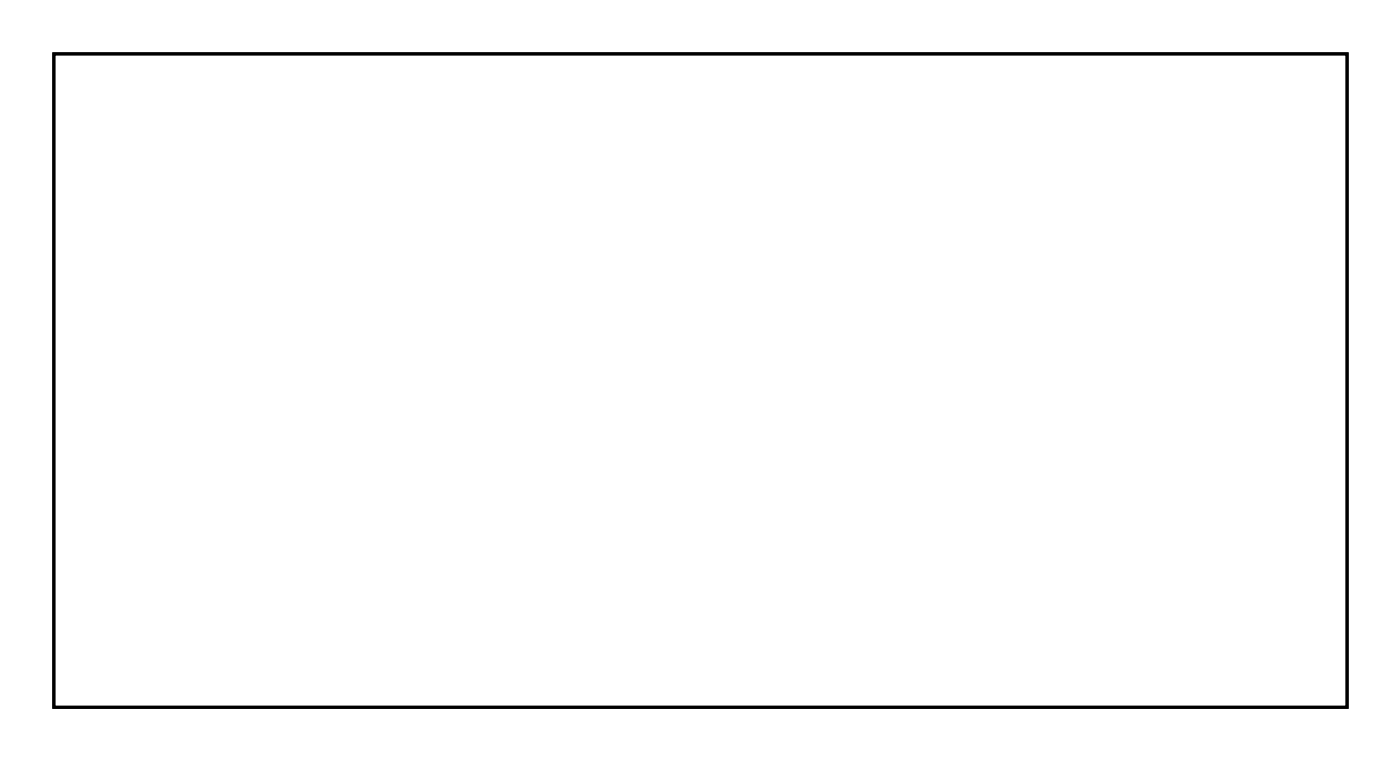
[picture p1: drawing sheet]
<svg xmlns="http://www.w3.org/2000/svg" width="95mm" height="52mm" viewBox="0 0 95 52" stroke-linecap="round" stroke-linejoin="round" font-family="sans-serif">
<path d="M3.6 3.6h87.4v44.1h-87.4z" fill="none" stroke="#000" stroke-width=".2"/>
<path d="M3.6 3.6h87.4v44.1h-87.4z" fill="none" stroke="#000" stroke-width=".07"/>
<circle cx="5.4" cy="32.1" r=".72" fill="#fff"/>
<circle cx="5.4" cy="32.1" r=".72" fill="none" stroke="#fff" stroke-width=".69" stroke-linecap="butt"/>
<circle cx="5.4" cy="29.6" r=".72" fill="#fff"/>
<circle cx="5.4" cy="29.6" r=".72" fill="none" stroke="#fff" stroke-width=".69" stroke-linecap="butt"/>
<circle cx="5.4" cy="27.1" r=".72" fill="#fff"/>
<circle cx="5.4" cy="27.1" r=".72" fill="none" stroke="#fff" stroke-width=".69" stroke-linecap="butt"/>
<circle cx="5.4" cy="24.5" r=".72" fill="#fff"/>
<circle cx="5.4" cy="24.5" r=".72" fill="none" stroke="#fff" stroke-width=".69" stroke-linecap="butt"/>
<circle cx="5.4" cy="22" r=".72" fill="#fff"/>
<circle cx="5.4" cy="22" r=".72" fill="none" stroke="#fff" stroke-width=".69" stroke-linecap="butt"/>
<circle cx="5.4" cy="19.4" r=".72" fill="#fff"/>
<circle cx="5.4" cy="19.4" r=".72" fill="none" stroke="#fff" stroke-width=".69" stroke-linecap="butt"/>
<circle cx="7.9" cy="33.4" r=".72" fill="#fff"/>
<circle cx="7.9" cy="33.4" r=".72" fill="none" stroke="#fff" stroke-width=".69" stroke-linecap="butt"/>
<circle cx="10.5" cy="33.4" r=".72" fill="#fff"/>
<circle cx="10.5" cy="33.4" r=".72" fill="none" stroke="#fff" stroke-width=".69" stroke-linecap="butt"/>
<circle cx="13" cy="33.4" r=".72" fill="#fff"/>
<circle cx="13" cy="33.4" r=".72" fill="none" stroke="#fff" stroke-width=".69" stroke-linecap="butt"/>
<circle cx="15.6" cy="33.4" r=".72" fill="#fff"/>
<circle cx="15.6" cy="33.4" r=".72" fill="none" stroke="#fff" stroke-width=".69" stroke-linecap="butt"/>
<circle cx="18.1" cy="33.4" r=".72" fill="#fff"/>
<circle cx="18.1" cy="33.4" r=".72" fill="none" stroke="#fff" stroke-width=".69" stroke-linecap="butt"/>
<circle cx="16.7" cy="30.5" r=".72" fill="#fff"/>
<circle cx="16.7" cy="30.5" r=".72" fill="none" stroke="#fff" stroke-width=".69" stroke-linecap="butt"/>
<circle cx="19.2" cy="30.5" r=".72" fill="#fff"/>
<circle cx="19.2" cy="30.5" r=".72" fill="none" stroke="#fff" stroke-width=".69" stroke-linecap="butt"/>
<circle cx="20.6" cy="33.4" r=".72" fill="#fff"/>
<circle cx="20.6" cy="33.4" r=".72" fill="none" stroke="#fff" stroke-width=".69" stroke-linecap="butt"/>
<circle cx="23.2" cy="33.4" r=".72" fill="#fff"/>
<circle cx="23.2" cy="33.4" r=".72" fill="none" stroke="#fff" stroke-width=".69" stroke-linecap="butt"/>
<circle cx="25.7" cy="33.4" r=".72" fill="#fff"/>
<circle cx="25.7" cy="33.4" r=".72" fill="none" stroke="#fff" stroke-width=".69" stroke-linecap="butt"/>
<circle cx="28.3" cy="33.4" r=".72" fill="#fff"/>
<circle cx="28.3" cy="33.4" r=".72" fill="none" stroke="#fff" stroke-width=".69" stroke-linecap="butt"/>
<circle cx="30.8" cy="33.4" r=".72" fill="#fff"/>
<circle cx="30.8" cy="33.4" r=".72" fill="none" stroke="#fff" stroke-width=".69" stroke-linecap="butt"/>
<circle cx="33.3" cy="33.4" r=".72" fill="#fff"/>
<circle cx="33.3" cy="33.4" r=".72" fill="none" stroke="#fff" stroke-width=".69" stroke-linecap="butt"/>
<circle cx="35.9" cy="33.4" r=".72" fill="#fff"/>
<circle cx="35.9" cy="33.4" r=".72" fill="none" stroke="#fff" stroke-width=".69" stroke-linecap="butt"/>
<circle cx="35.9" cy="18.2" r=".72" fill="#fff"/>
<circle cx="35.9" cy="18.2" r=".72" fill="none" stroke="#fff" stroke-width=".69" stroke-linecap="butt"/>
<circle cx="33.3" cy="18.2" r=".72" fill="#fff"/>
<circle cx="33.3" cy="18.2" r=".72" fill="none" stroke="#fff" stroke-width=".69" stroke-linecap="butt"/>
<circle cx="30.8" cy="18.2" r=".72" fill="#fff"/>
<circle cx="30.8" cy="18.2" r=".72" fill="none" stroke="#fff" stroke-width=".69" stroke-linecap="butt"/>
<circle cx="28.3" cy="18.2" r=".72" fill="#fff"/>
<circle cx="28.3" cy="18.2" r=".72" fill="none" stroke="#fff" stroke-width=".69" stroke-linecap="butt"/>
<circle cx="25.7" cy="18.2" r=".72" fill="#fff"/>
<circle cx="25.7" cy="18.2" r=".72" fill="none" stroke="#fff" stroke-width=".69" stroke-linecap="butt"/>
<circle cx="23.2" cy="18.2" r=".72" fill="#fff"/>
<circle cx="23.2" cy="18.2" r=".72" fill="none" stroke="#fff" stroke-width=".69" stroke-linecap="butt"/>
<circle cx="20.6" cy="18.2" r=".72" fill="#fff"/>
<circle cx="20.6" cy="18.2" r=".72" fill="none" stroke="#fff" stroke-width=".69" stroke-linecap="butt"/>
<circle cx="18.1" cy="18.2" r=".72" fill="#fff"/>
<circle cx="18.1" cy="18.2" r=".72" fill="none" stroke="#fff" stroke-width=".69" stroke-linecap="butt"/>
<circle cx="15.6" cy="18.2" r=".72" fill="#fff"/>
<circle cx="15.6" cy="18.2" r=".72" fill="none" stroke="#fff" stroke-width=".69" stroke-linecap="butt"/>
<circle cx="13" cy="18.2" r=".72" fill="#fff"/>
<circle cx="13" cy="18.2" r=".72" fill="none" stroke="#fff" stroke-width=".69" stroke-linecap="butt"/>
<circle cx="10.5" cy="18.2" r=".72" fill="#fff"/>
<circle cx="10.5" cy="18.2" r=".72" fill="none" stroke="#fff" stroke-width=".69" stroke-linecap="butt"/>
<circle cx="7.9" cy="18.2" r=".72" fill="#fff"/>
<circle cx="7.9" cy="18.2" r=".72" fill="none" stroke="#fff" stroke-width=".69" stroke-linecap="butt"/>
<circle cx="35.9" cy="41" r=".74" fill="#fff"/>
<circle cx="35.9" cy="41" r=".74" fill="none" stroke="#fff" stroke-width=".76" stroke-linecap="butt"/>
<circle cx="33.3" cy="41" r=".74" fill="#fff"/>
<circle cx="33.3" cy="41" r=".74" fill="none" stroke="#fff" stroke-width=".76" stroke-linecap="butt"/>
<circle cx="30.8" cy="41" r=".74" fill="#fff"/>
<circle cx="30.8" cy="41" r=".74" fill="none" stroke="#fff" stroke-width=".76" stroke-linecap="butt"/>
<circle cx="28.3" cy="41" r=".74" fill="#fff"/>
<circle cx="28.3" cy="41" r=".74" fill="none" stroke="#fff" stroke-width=".76" stroke-linecap="butt"/>
<circle cx="25.7" cy="41" r=".74" fill="#fff"/>
<circle cx="25.7" cy="41" r=".74" fill="none" stroke="#fff" stroke-width=".76" stroke-linecap="butt"/>
<circle cx="23.2" cy="41" r=".74" fill="#fff"/>
<circle cx="23.2" cy="41" r=".74" fill="none" stroke="#fff" stroke-width=".76" stroke-linecap="butt"/>
<circle cx="20.6" cy="41" r=".74" fill="#fff"/>
<circle cx="20.6" cy="41" r=".74" fill="none" stroke="#fff" stroke-width=".76" stroke-linecap="butt"/>
<circle cx="18.1" cy="41" r=".74" fill="#fff"/>
<circle cx="18.1" cy="41" r=".74" fill="none" stroke="#fff" stroke-width=".76" stroke-linecap="butt"/>
<circle cx="15.6" cy="41" r=".74" fill="#fff"/>
<circle cx="15.6" cy="41" r=".74" fill="none" stroke="#fff" stroke-width=".76" stroke-linecap="butt"/>
<circle cx="13" cy="41" r=".74" fill="#fff"/>
<circle cx="13" cy="41" r=".74" fill="none" stroke="#fff" stroke-width=".76" stroke-linecap="butt"/>
<circle cx="35.9" cy="13.1" r=".74" fill="#fff"/>
<circle cx="35.9" cy="13.1" r=".74" fill="none" stroke="#fff" stroke-width=".76" stroke-linecap="butt"/>
<circle cx="33.3" cy="13.1" r=".74" fill="#fff"/>
<circle cx="33.3" cy="13.1" r=".74" fill="none" stroke="#fff" stroke-width=".76" stroke-linecap="butt"/>
<circle cx="30.8" cy="13.1" r=".74" fill="#fff"/>
<circle cx="30.8" cy="13.1" r=".74" fill="none" stroke="#fff" stroke-width=".76" stroke-linecap="butt"/>
<path d="M9.7 9.8h1.5v1.5h-1.5z" fill="#fff"/>
<path d="M9.7 9.8h1.5v1.5h-1.5z" fill="none" stroke="#fff" stroke-width=".76" stroke-linecap="butt"/>
<circle cx="10.5" cy="10.5" r=".76" fill="#fff"/>
<circle cx="10.5" cy="10.5" r=".76" fill="none" stroke="#fff" stroke-width=".76" stroke-linecap="butt"/>
<circle cx="5.5" cy="10.5" r=".76" fill="#fff"/>
<circle cx="5.5" cy="10.5" r=".76" fill="none" stroke="#fff" stroke-width=".76" stroke-linecap="butt"/>
<path d="M19.9 22.5h1.6v1.5h-1.6z" fill="#fff"/>
<path d="M19.9 22.5h1.6v1.5h-1.6z" fill="none" stroke="#fff" stroke-width=".76" stroke-linecap="butt"/>
<circle cx="20.7" cy="23.2" r=".79" fill="#fff"/>
<circle cx="20.7" cy="23.2" r=".79" fill="none" stroke="#fff" stroke-width=".76" stroke-linecap="butt"/>
<circle cx="28.3" cy="23.2" r=".79" fill="#fff"/>
<circle cx="28.3" cy="23.2" r=".79" fill="none" stroke="#fff" stroke-width=".76" stroke-linecap="butt"/>
<path d="M19.9 12.4h1.4v1.4h-1.4z" fill="#fff"/>
<path d="M19.9 12.4h1.4v1.4h-1.4z" fill="none" stroke="#fff" stroke-width=".76" stroke-linecap="butt"/>
<circle cx="20.6" cy="13.1" r=".7" fill="#fff"/>
<circle cx="20.6" cy="13.1" r=".7" fill="none" stroke="#fff" stroke-width=".76" stroke-linecap="butt"/>
<circle cx="20.6" cy="10.5" r=".7" fill="#fff"/>
<circle cx="20.6" cy="10.5" r=".7" fill="none" stroke="#fff" stroke-width=".76" stroke-linecap="butt"/>
<circle cx="25.7" cy="13.1" r=".64" fill="#fff"/>
<circle cx="25.7" cy="13.1" r=".64" fill="none" stroke="#fff" stroke-width=".76" stroke-linecap="butt"/>
<circle cx="25.7" cy="10.5" r=".64" fill="#fff"/>
<circle cx="25.7" cy="10.5" r=".64" fill="none" stroke="#fff" stroke-width=".76" stroke-linecap="butt"/>
<path d="M63.1 30.2h1.4v1.4h-1.4z" fill="#fff"/>
<path d="M63.1 30.2h1.4v1.4h-1.4z" fill="none" stroke="#fff" stroke-width=".76" stroke-linecap="butt"/>
<circle cx="63.8" cy="30.9" r=".7" fill="#fff"/>
<circle cx="63.8" cy="30.9" r=".7" fill="none" stroke="#fff" stroke-width=".76" stroke-linecap="butt"/>
<circle cx="63.8" cy="23.2" r=".7" fill="#fff"/>
<circle cx="63.8" cy="23.2" r=".7" fill="none" stroke="#fff" stroke-width=".76" stroke-linecap="butt"/>
<circle cx="61.3" cy="30.9" r=".7" fill="#fff"/>
<circle cx="61.3" cy="30.9" r=".7" fill="none" stroke="#fff" stroke-width=".76" stroke-linecap="butt"/>
<circle cx="61.3" cy="23.2" r=".7" fill="#fff"/>
<circle cx="61.3" cy="23.2" r=".7" fill="none" stroke="#fff" stroke-width=".76" stroke-linecap="butt"/>
<circle cx="58.7" cy="30.9" r=".7" fill="#fff"/>
<circle cx="58.7" cy="30.9" r=".7" fill="none" stroke="#fff" stroke-width=".76" stroke-linecap="butt"/>
<circle cx="58.7" cy="23.2" r=".7" fill="#fff"/>
<circle cx="58.7" cy="23.2" r=".7" fill="none" stroke="#fff" stroke-width=".76" stroke-linecap="butt"/>
<circle cx="56.2" cy="30.9" r=".7" fill="#fff"/>
<circle cx="56.2" cy="30.9" r=".7" fill="none" stroke="#fff" stroke-width=".76" stroke-linecap="butt"/>
<circle cx="56.2" cy="23.2" r=".7" fill="#fff"/>
<circle cx="56.2" cy="23.2" r=".7" fill="none" stroke="#fff" stroke-width=".76" stroke-linecap="butt"/>
<circle cx="79.1" cy="25.7" r=".6" fill="#fff"/>
<circle cx="79.1" cy="25.7" r=".6" fill="none" stroke="#fff" stroke-width=".65" stroke-linecap="butt"/>
<path d="M78.5 25.1h1.2v1.2h-1.2z" fill="#fff"/>
<path d="M78.5 25.1h1.2v1.2h-1.2z" fill="none" stroke="#fff" stroke-width=".65" stroke-linecap="butt"/>
<circle cx="79.1" cy="23.2" r=".6" fill="#fff"/>
<circle cx="79.1" cy="23.2" r=".6" fill="none" stroke="#fff" stroke-width=".65" stroke-linecap="butt"/>
<circle cx="45.9" cy="35.8" r=".7" fill="#fff"/>
<circle cx="45.9" cy="35.8" r=".7" fill="none" stroke="#fff" stroke-width=".76" stroke-linecap="butt"/>
<circle cx="35.9" cy="35.9" r=".7" fill="#fff"/>
<circle cx="35.9" cy="35.9" r=".7" fill="none" stroke="#fff" stroke-width=".76" stroke-linecap="butt"/>
<circle cx="23.2" cy="35.9" r=".74" fill="#fff"/>
<circle cx="23.2" cy="35.9" r=".74" fill="none" stroke="#fff" stroke-width=".76" stroke-linecap="butt"/>
<circle cx="20.6" cy="35.9" r=".74" fill="#fff"/>
<circle cx="20.6" cy="35.9" r=".74" fill="none" stroke="#fff" stroke-width=".76" stroke-linecap="butt"/>
<circle cx="18.1" cy="35.9" r=".74" fill="#fff"/>
<circle cx="18.1" cy="35.9" r=".74" fill="none" stroke="#fff" stroke-width=".76" stroke-linecap="butt"/>
<circle cx="86.7" cy="25.7" r=".6" fill="#fff"/>
<circle cx="86.7" cy="25.7" r=".6" fill="none" stroke="#fff" stroke-width=".65" stroke-linecap="butt"/>
<path d="M86.1 25.1h1.2v1.2h-1.2z" fill="#fff"/>
<path d="M86.1 25.1h1.2v1.2h-1.2z" fill="none" stroke="#fff" stroke-width=".65" stroke-linecap="butt"/>
<circle cx="86.7" cy="23.2" r=".6" fill="#fff"/>
<circle cx="86.7" cy="23.2" r=".6" fill="none" stroke="#fff" stroke-width=".65" stroke-linecap="butt"/>
<circle cx="81.6" cy="20.7" r=".7" fill="#fff"/>
<circle cx="81.6" cy="20.7" r=".7" fill="none" stroke="#fff" stroke-width=".76" stroke-linecap="butt"/>
<circle cx="71.4" cy="20.7" r=".7" fill="#fff"/>
<circle cx="71.4" cy="20.7" r=".7" fill="none" stroke="#fff" stroke-width=".76" stroke-linecap="butt"/>
<circle cx="86.7" cy="18.2" r=".7" fill="#fff"/>
<circle cx="86.7" cy="18.2" r=".7" fill="none" stroke="#fff" stroke-width=".76" stroke-linecap="butt"/>
<circle cx="76.5" cy="18.2" r=".7" fill="#fff"/>
<circle cx="76.5" cy="18.2" r=".7" fill="none" stroke="#fff" stroke-width=".76" stroke-linecap="butt"/>
<path d="M73.3 35.2h1.4v1.4h-1.4z" fill="#fff"/>
<path d="M73.3 35.2h1.4v1.4h-1.4z" fill="none" stroke="#fff" stroke-width=".76" stroke-linecap="butt"/>
<circle cx="74" cy="35.9" r=".7" fill="#fff"/>
<circle cx="74" cy="35.9" r=".7" fill="none" stroke="#fff" stroke-width=".76" stroke-linecap="butt"/>
<circle cx="71.4" cy="35.9" r=".7" fill="#fff"/>
<circle cx="71.4" cy="35.9" r=".7" fill="none" stroke="#fff" stroke-width=".76" stroke-linecap="butt"/>
<circle cx="58.7" cy="35.9" r=".7" fill="#fff"/>
<circle cx="58.7" cy="35.9" r=".7" fill="none" stroke="#fff" stroke-width=".76" stroke-linecap="butt"/>
<circle cx="48.6" cy="35.9" r=".7" fill="#fff"/>
<circle cx="48.6" cy="35.9" r=".7" fill="none" stroke="#fff" stroke-width=".76" stroke-linecap="butt"/>
<circle cx="66.4" cy="30.9" r=".7" fill="#fff"/>
<circle cx="66.4" cy="30.9" r=".7" fill="none" stroke="#fff" stroke-width=".76" stroke-linecap="butt"/>
<circle cx="66.4" cy="41" r=".7" fill="#fff"/>
<circle cx="66.4" cy="41" r=".7" fill="none" stroke="#fff" stroke-width=".76" stroke-linecap="butt"/>
<circle cx="79.1" cy="30.9" r=".7" fill="#fff"/>
<circle cx="79.1" cy="30.9" r=".7" fill="none" stroke="#fff" stroke-width=".76" stroke-linecap="butt"/>
<circle cx="68.9" cy="30.9" r=".7" fill="#fff"/>
<circle cx="68.9" cy="30.9" r=".7" fill="none" stroke="#fff" stroke-width=".76" stroke-linecap="butt"/>
<path d="M73.3 27.6h1.4v1.4h-1.4z" fill="#fff"/>
<path d="M73.3 27.6h1.4v1.4h-1.4z" fill="none" stroke="#fff" stroke-width=".76" stroke-linecap="butt"/>
<circle cx="74" cy="28.3" r=".7" fill="#fff"/>
<circle cx="74" cy="28.3" r=".7" fill="none" stroke="#fff" stroke-width=".76" stroke-linecap="butt"/>
<circle cx="71.4" cy="28.3" r=".7" fill="#fff"/>
<circle cx="71.4" cy="28.3" r=".7" fill="none" stroke="#fff" stroke-width=".76" stroke-linecap="butt"/>
<circle cx="74" cy="41" r=".64" fill="#fff"/>
<circle cx="74" cy="41" r=".64" fill="none" stroke="#fff" stroke-width=".76"/>
<circle cx="76.5" cy="41" r=".64" fill="#fff"/>
<circle cx="76.5" cy="41" r=".64" fill="none" stroke="#fff" stroke-width=".76"/>
<circle cx="79.1" cy="41" r=".64" fill="#fff"/>
<circle cx="79.1" cy="41" r=".64" fill="none" stroke="#fff" stroke-width=".76"/>
<circle cx="81.6" cy="41" r=".7" fill="#fff"/>
<circle cx="81.6" cy="41" r=".7" fill="none" stroke="#fff" stroke-width=".76" stroke-linecap="butt"/>
<circle cx="81.6" cy="33.4" r=".7" fill="#fff"/>
<circle cx="81.6" cy="33.4" r=".7" fill="none" stroke="#fff" stroke-width=".76" stroke-linecap="butt"/>
<path d="M55.5 17.5h1.4v1.4h-1.4z" fill="#fff"/>
<path d="M55.5 17.5h1.4v1.4h-1.4z" fill="none" stroke="#fff" stroke-width=".76" stroke-linecap="butt"/>
<circle cx="56.2" cy="18.2" r=".7" fill="#fff"/>
<circle cx="56.2" cy="18.2" r=".7" fill="none" stroke="#fff" stroke-width=".76" stroke-linecap="butt"/>
<circle cx="53.7" cy="18.2" r=".7" fill="#fff"/>
<circle cx="53.7" cy="18.2" r=".7" fill="none" stroke="#fff" stroke-width=".76" stroke-linecap="butt"/>
<circle cx="51.1" cy="23.2" r=".7" fill="#fff"/>
<circle cx="51.1" cy="23.2" r=".7" fill="none" stroke="#fff" stroke-width=".76" stroke-linecap="butt"/>
<circle cx="51.1" cy="33.4" r=".7" fill="#fff"/>
<circle cx="51.1" cy="33.4" r=".7" fill="none" stroke="#fff" stroke-width=".76" stroke-linecap="butt"/>
<circle cx="51.1" cy="18.2" r=".7" fill="#fff"/>
<circle cx="51.1" cy="18.2" r=".7" fill="none" stroke="#fff" stroke-width=".76" stroke-linecap="butt"/>
<circle cx="43.5" cy="18.2" r=".7" fill="#fff"/>
<circle cx="43.5" cy="18.2" r=".7" fill="none" stroke="#fff" stroke-width=".76" stroke-linecap="butt"/>
<circle cx="68.9" cy="20.7" r=".7" fill="#fff"/>
<circle cx="68.9" cy="20.7" r=".7" fill="none" stroke="#fff" stroke-width=".76" stroke-linecap="butt"/>
<circle cx="58.7" cy="20.7" r=".7" fill="#fff"/>
<circle cx="58.7" cy="20.7" r=".7" fill="none" stroke="#fff" stroke-width=".76" stroke-linecap="butt"/>
<circle cx="61.3" cy="13.1" r=".7" fill="#fff"/>
<circle cx="61.3" cy="13.1" r=".7" fill="none" stroke="#fff" stroke-width=".76" stroke-linecap="butt"/>
<circle cx="51.1" cy="13.1" r=".7" fill="#fff"/>
<circle cx="51.1" cy="13.1" r=".7" fill="none" stroke="#fff" stroke-width=".76" stroke-linecap="butt"/>
<path d="M55.5 7.3h1.4v1.4h-1.4z" fill="#fff"/>
<path d="M55.5 7.3h1.4v1.4h-1.4z" fill="none" stroke="#fff" stroke-width=".76" stroke-linecap="butt"/>
<circle cx="56.2" cy="8" r=".7" fill="#fff"/>
<circle cx="56.2" cy="8" r=".7" fill="none" stroke="#fff" stroke-width=".76" stroke-linecap="butt"/>
<circle cx="53.7" cy="8" r=".7" fill="#fff"/>
<circle cx="53.7" cy="8" r=".7" fill="none" stroke="#fff" stroke-width=".76" stroke-linecap="butt"/>
<circle cx="86.7" cy="8" r="1.1" fill="#fff"/>
<circle cx="86.7" cy="8" r="1.1" fill="none" stroke="#fff" stroke-width=".25"/>
<circle cx="86.7" cy="43.6" r="1.1" fill="#fff"/>
<circle cx="86.7" cy="43.6" r="1.1" fill="none" stroke="#fff" stroke-width=".25"/>
<circle cx="48.6" cy="28.3" r=".7" fill="#fff"/>
<circle cx="48.6" cy="28.3" r=".7" fill="none" stroke="#fff" stroke-width=".76" stroke-linecap="butt"/>
<circle cx="41" cy="28.3" r=".7" fill="#fff"/>
<circle cx="41" cy="28.3" r=".7" fill="none" stroke="#fff" stroke-width=".76" stroke-linecap="butt"/>
</svg>
